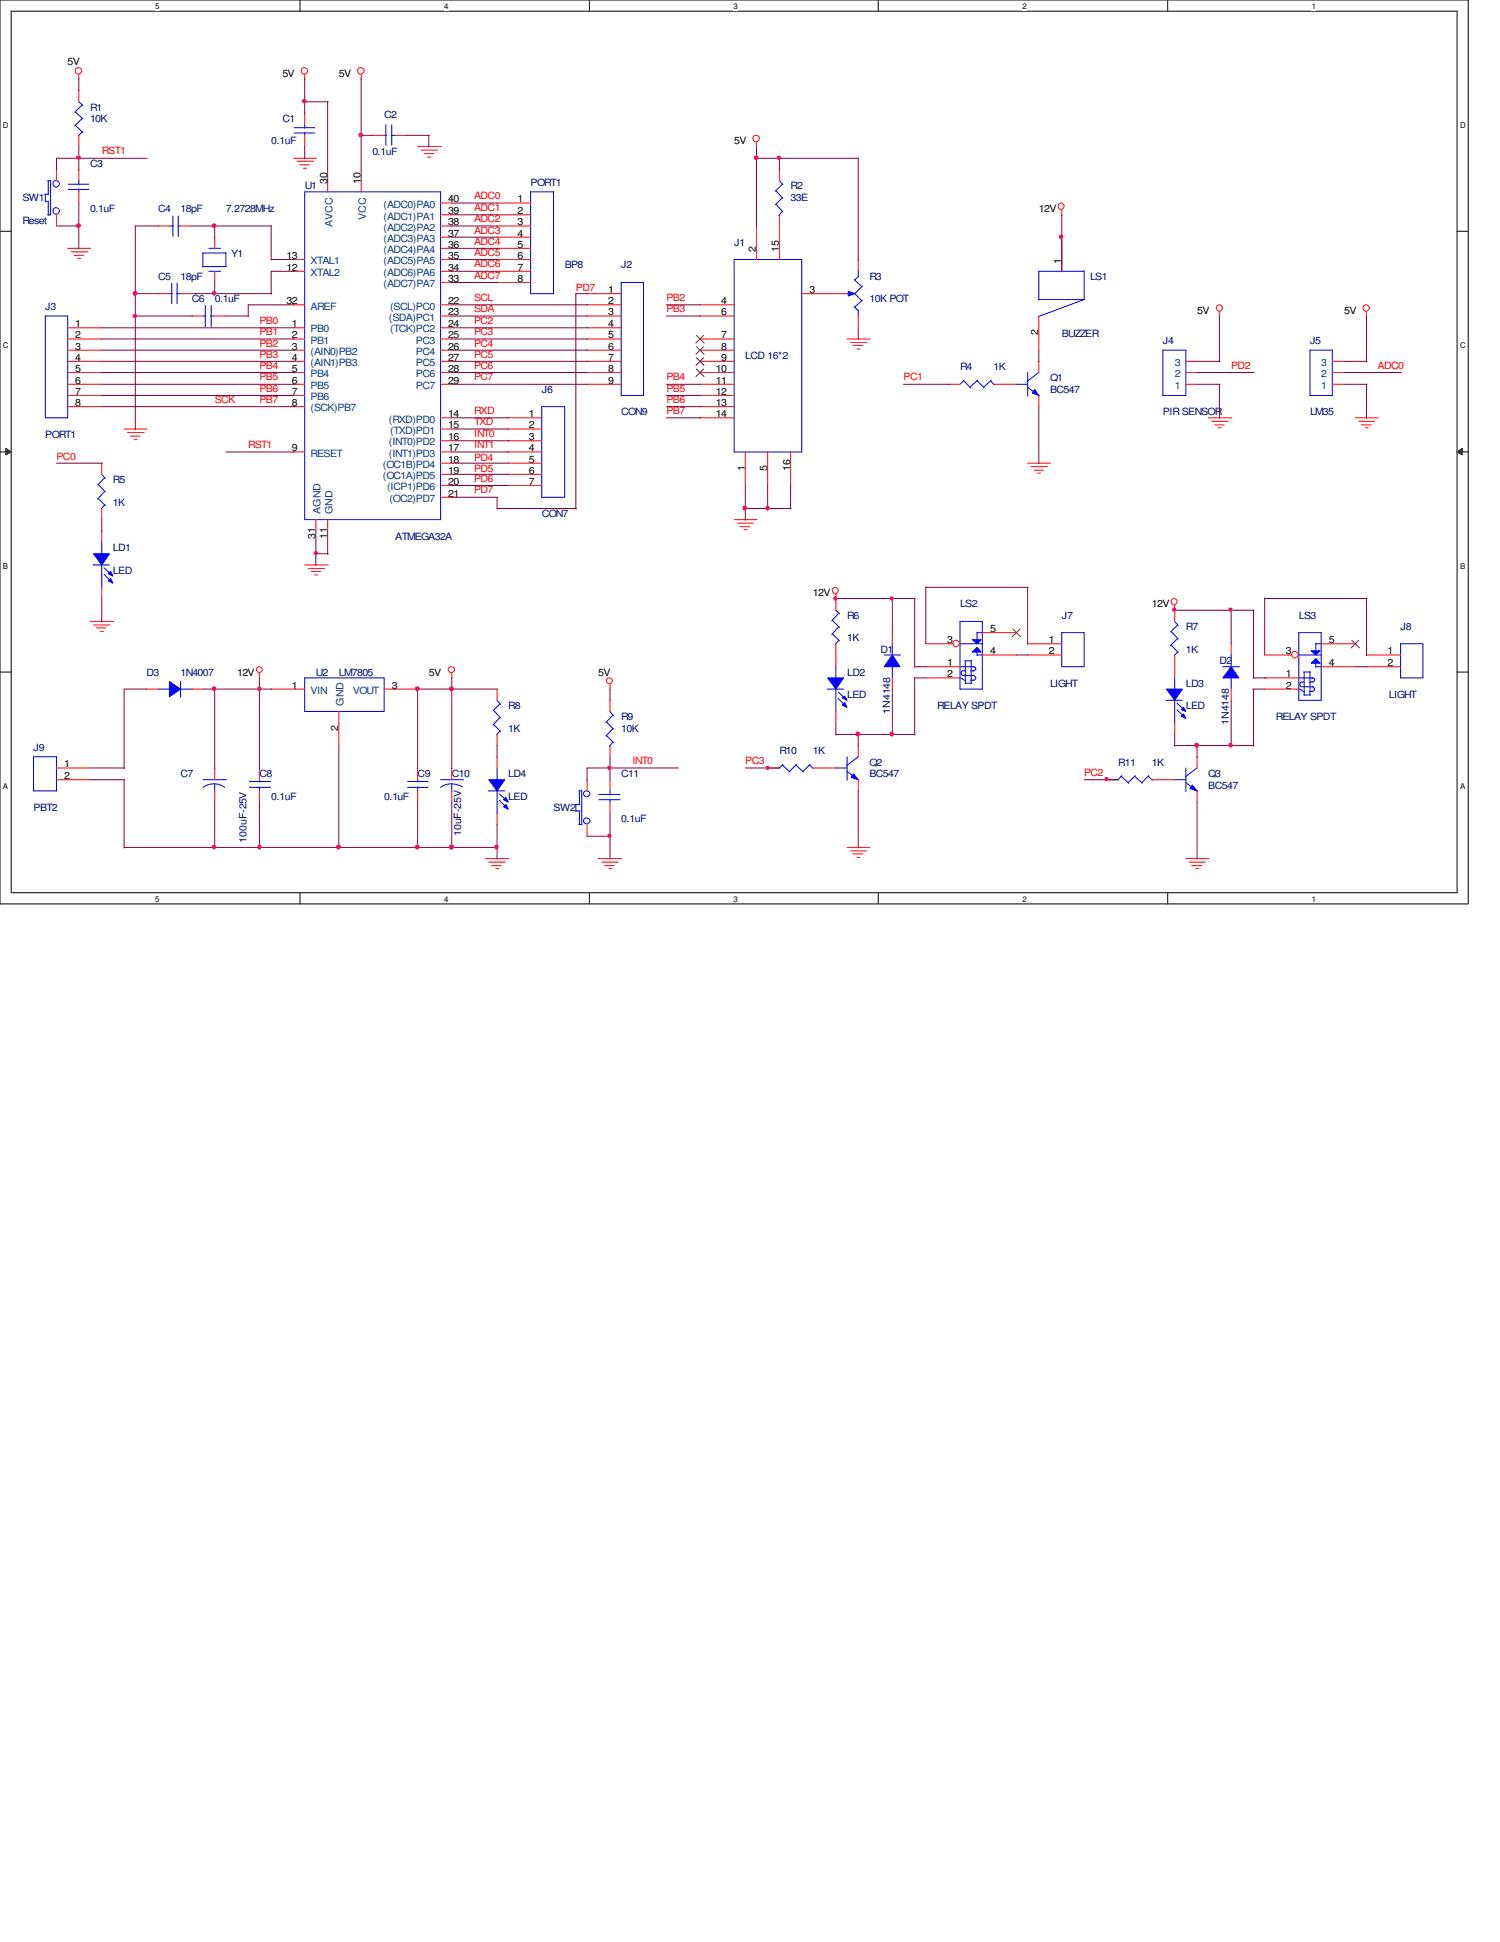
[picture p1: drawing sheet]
<svg xmlns="http://www.w3.org/2000/svg" width="216mm" height="279mm" viewBox="0 0 216 279" stroke-linecap="round" stroke-linejoin="round" font-family="sans-serif">
<defs><g id="words">
<g font-size="1.4">
<text x="9.7" y="9.4">5V</text>
<text x="40.6" y="11">5V</text>
<text x="48.8" y="11">5V</text>
<text x="105.7" y="20.7">5V</text>
<text x="47.1" y="26.5" transform="rotate(-90 47.1 26.5)">30</text>
<text x="51.9" y="26.5" transform="rotate(-90 51.9 26.5)">10</text>
<text x="64.5" y="29.1">40</text>
<text x="74.5" y="29.1">1</text>
<text x="64.5" y="30.8">39</text>
<text x="64.5" y="32.4">38</text>
<text x="64.5" y="34">37</text>
<text x="64.5" y="35.6">36</text>
<text x="74.5" y="30.8">2</text>
<text x="74.5" y="32.4">3</text>
<text x="74.5" y="34">4</text>
<text x="74.5" y="35.6">5</text>
<text x="149.5" y="30.5">12V</text>
<text x="41.2" y="37.3">13</text>
<text x="41.2" y="38.9">12</text>
<text x="64.5" y="37.3">35</text>
<text x="64.5" y="38.9">34</text>
<text x="64.5" y="40.6">33</text>
<text x="74.5" y="37.3">6</text>
<text x="74.5" y="38.9">7</text>
<text x="74.5" y="40.6">8</text>
<text x="108.8" y="36.2" transform="rotate(-90 108.8 36.2)">2</text>
<text x="112.1" y="36.2" transform="rotate(-90 112.1 36.2)">15</text>
<text x="152.7" y="37.9" transform="rotate(-90 152.7 37.9)">1</text>
<text x="10.8" y="47.1">1</text>
<text x="41.2" y="43.8">32</text>
<text x="42" y="47.1">1</text>
<text x="64.5" y="43.8">22</text>
<text x="64.5" y="45.4">23</text>
<text x="64.5" y="47.1">24</text>
<text x="87.5" y="42.2">1</text>
<text x="87.5" y="43.8">2</text>
<text x="87.5" y="45.4">3</text>
<text x="87.5" y="47.1">4</text>
<text x="103.8" y="43.8">4</text>
<text x="103.8" y="45.4">6</text>
<text x="116.5" y="42.2">3</text>
<text x="172.3" y="45.1">5V</text>
<text x="193.5" y="45.1">5V</text>
<text x="10.8" y="48.7">2</text>
<text x="10.8" y="50.3">3</text>
<text x="10.8" y="51.9">4</text>
<text x="10.8" y="53.5">5</text>
<text x="42" y="48.7">2</text>
<text x="42" y="50.3">3</text>
<text x="42" y="51.9">4</text>
<text x="42" y="53.5">5</text>
<text x="64.5" y="48.7">25</text>
<text x="64.5" y="50.3">26</text>
<text x="64.5" y="51.9">27</text>
<text x="64.5" y="53.5">28</text>
<text x="87.5" y="48.7">5</text>
<text x="87.5" y="50.3">6</text>
<text x="87.5" y="51.9">7</text>
<text x="87.5" y="53.5">8</text>
<text x="103" y="53.5">10</text>
<text x="103.8" y="48.7">7</text>
<text x="103.8" y="50.3">8</text>
<text x="103.8" y="51.9">9</text>
<text x="149.4" y="48.3" transform="rotate(-90 149.4 48.3)">2</text>
<text x="10.8" y="55.2">6</text>
<text x="10.8" y="56.8">7</text>
<text x="10.8" y="58.4">8</text>
<text x="42" y="55.2">6</text>
<text x="42" y="56.8">7</text>
<text x="42" y="58.4">8</text>
<text x="64.5" y="55.2">29</text>
<text x="87.5" y="55.2">9</text>
<text x="103" y="55.2">11</text>
<text x="103" y="56.8">12</text>
<text x="103" y="58.4">13</text>
<text x="42" y="64.9">9</text>
<text x="64.5" y="60">14</text>
<text x="64.5" y="61.6">15</text>
<text x="64.5" y="63.3">16</text>
<text x="64.5" y="64.9">17</text>
<text x="76.1" y="60">1</text>
<text x="76.1" y="61.6">2</text>
<text x="76.1" y="63.3">3</text>
<text x="76.1" y="64.9">4</text>
<text x="103" y="60">14</text>
<text x="64.5" y="66.5">18</text>
<text x="64.5" y="68.2">19</text>
<text x="64.5" y="69.8">20</text>
<text x="64.5" y="71.5">21</text>
<text x="76.1" y="66.5">5</text>
<text x="76.1" y="68.2">6</text>
<text x="76.1" y="69.8">7</text>
<text x="107.2" y="67.8" transform="rotate(-90 107.2 67.8)">1</text>
<text x="110.4" y="67.8" transform="rotate(-90 110.4 67.8)">5</text>
<text x="113.7" y="67.8" transform="rotate(-90 113.7 67.8)">16</text>
<text x="45.4" y="77.6" transform="rotate(-90 45.4 77.6)">31</text>
<text x="47.1" y="77.6" transform="rotate(-90 47.1 77.6)">11</text>
<text x="117" y="85.8">12V</text>
<text x="165.8" y="87.4">12V</text>
<text x="136.3" y="92.5">3</text>
<text x="136.3" y="95.8">1</text>
<text x="142.5" y="90.9">5</text>
<text x="142.5" y="94.1">4</text>
<text x="151" y="92.5">1</text>
<text x="151" y="94.1">2</text>
<text x="185.1" y="94.1">3</text>
<text x="191.3" y="92.5">5</text>
<text x="191.3" y="95.8">4</text>
<text x="199.7" y="94.1">1</text>
<text x="199.7" y="95.8">2</text>
<text x="34.1" y="97.2">12V</text>
<text x="42" y="99.1">1</text>
<text x="56.4" y="99.1">3</text>
<text x="61.7" y="97.2">5V</text>
<text x="86.1" y="97.2">5V</text>
<text x="136.3" y="97.5">2</text>
<text x="185.1" y="97.5">1</text>
<text x="185.1" y="99.1">2</text>
<text x="48.7" y="105.2" transform="rotate(-90 48.7 105.2)">2</text>
<text x="9.2" y="110.4">1</text>
<text x="9.2" y="112.1">2</text>
</g>
<g font-size="1.4" fill="#000080">
<text x="13" y="15.9">R1</text>
<text x="13" y="17.5">10K</text>
<text x="40.6" y="17.5">C1</text>
<text x="55.3" y="17">C2</text>
<text x="39" y="20.7">0.1uF</text>
<text x="53.6" y="22.4">0.1uF</text>
<text x="3.2" y="28.9">SW1</text>
<text x="13" y="24">C3</text>
<text x="43.9" y="27.3">U1</text>
<text x="76.4" y="26.8">PORT1</text>
<text x="113.8" y="27.3">R2</text>
<text x="113.8" y="28.9">33E</text>
<text x="3.2" y="32.2">Reset</text>
<text x="13" y="30.5">0.1uF</text>
<text x="22.8" y="30.5">C4</text>
<text x="26" y="30.5">18pF</text>
<text x="32.5" y="30.5">7.2728MHz</text>
<text x="105.7" y="35.4">J1</text>
<text x="22.8" y="40.3">C5</text>
<text x="26" y="40.3">18pF</text>
<text x="33.3" y="37">Y1</text>
<text x="81.3" y="38.6">BP8</text>
<text x="89.4" y="38.6">J2</text>
<text x="125.1" y="40.3">R3</text>
<text x="156.9" y="40.3">LS1</text>
<text x="6.5" y="44.6">J3</text>
<text x="27.6" y="43.5">C6</text>
<text x="30.9" y="43.5">0.1uF</text>
<text x="125.1" y="43.5">10K POT</text>
<text x="107.3" y="51.6">LCD 16*2</text>
<text x="138.2" y="53.3">R4</text>
<text x="143" y="53.3">1K</text>
<text x="152.8" y="48.4">BUZZER</text>
<text x="167.4" y="49.5">J4</text>
<text x="188.6" y="49.5">J5</text>
<text x="78" y="56.6">J6</text>
<text x="89.4" y="59.8">CON9</text>
<text x="151.1" y="54.9">Q1</text>
<text x="151.1" y="56.6">BC547</text>
<text x="167.4" y="59.8">PIR SENSOR</text>
<text x="188.6" y="59.8">LM35</text>
<text x="6.5" y="63">PORT1</text>
<text x="16.3" y="69.5">R5</text>
<text x="16.3" y="72.8">1K</text>
<text x="56.9" y="77.6">ATMEGA32A</text>
<text x="78" y="74.4">CON7</text>
<text x="16.3" y="79.2">LD1</text>
<text x="16.3" y="82.5">LED</text>
<text x="121.9" y="89.1">R6</text>
<text x="138.2" y="87.4">LS2</text>
<text x="152.8" y="89.1">J7</text>
<text x="186.9" y="89.1">LS3</text>
<text x="121.9" y="92.3">1K</text>
<text x="126.7" y="93.9">D1</text>
<text x="170.7" y="90.7">R7</text>
<text x="170.7" y="93.9">1K</text>
<text x="175.5" y="95.5">D2</text>
<text x="201.6" y="90.7">J8</text>
<text x="21.1" y="97.2">D3</text>
<text x="26" y="97.2">1N4007</text>
<text x="45.5" y="97.2">U2</text>
<text x="48.8" y="97.2">LM7805</text>
<text x="121.9" y="97.2">LD2</text>
<text x="121.9" y="100.4">LED</text>
<text x="151.1" y="98.8">LIGHT</text>
<text x="170.7" y="98.8">LD3</text>
<text x="199.9" y="100.4">LIGHT</text>
<text x="73.2" y="102">R8</text>
<text x="73.2" y="105.3">1K</text>
<text x="89.4" y="103.6">R9</text>
<text x="89.4" y="105.3">10K</text>
<text x="128.1" y="102.7" transform="rotate(-90 128.1 102.7)">1N4148</text>
<text x="134.9" y="102">RELAY SPDT</text>
<text x="170.7" y="102">LED</text>
<text x="176.9" y="104.3" transform="rotate(-90 176.9 104.3)">1N4148</text>
<text x="183.6" y="103.6">RELAY SPDT</text>
<text x="4.8" y="108">J9</text>
<text x="26" y="111.8">C7</text>
<text x="37.3" y="111.8">C8</text>
<text x="60.1" y="111.8">C9</text>
<text x="65" y="111.8">C10</text>
<text x="73.2" y="111.8">LD4</text>
<text x="89.4" y="111.8">C11</text>
<text x="112.2" y="108.5">R10</text>
<text x="117" y="108.5">1K</text>
<text x="125.1" y="110.2">Q2</text>
<text x="125.1" y="111.8">BC547</text>
<text x="161" y="110.2">R11</text>
<text x="165.8" y="110.2">1K</text>
<text x="173.9" y="111.8">Q3</text>
<text x="173.9" y="113.5">BC547</text>
<text x="4.8" y="116.7">PBT2</text>
<text x="39" y="115.1">0.1uF</text>
<text x="55.3" y="115.1">0.1uF</text>
<text x="73.2" y="115.1">LED</text>
<text x="79.7" y="116.7">SW2</text>
<text x="89.4" y="118.3">0.1uF</text>
<text x="35.5" y="121.2" transform="rotate(-90 35.5 121.2)">100uF-25V</text>
<text x="66.4" y="120.3" transform="rotate(-90 66.4 120.3)">10uF-25V</text>
</g>
<g font-size="1.4" fill="#f00">
<text x="14.6" y="22.2">RST1</text>
<text x="68.2" y="28.7">ADC0</text>
<text x="68.2" y="35.2">ADC4</text>
<text x="68.2" y="33.6">ADC3</text>
<text x="68.2" y="30.3">ADC1</text>
<text x="68.2" y="32">ADC2</text>
<text x="68.2" y="36.8">ADC5</text>
<text x="68.2" y="40.1">ADC7</text>
<text x="68.2" y="38.4">ADC6</text>
<text x="82.9" y="41.9">PD7</text>
<text x="37.3" y="46.6">PB0</text>
<text x="68.2" y="46.6">PC2</text>
<text x="68.2" y="43.3">SCL</text>
<text x="68.2" y="45">SDA</text>
<text x="95.9" y="45">PB3</text>
<text x="95.9" y="43.3">PB2</text>
<text x="37.3" y="48.3">PB1</text>
<text x="37.3" y="49.9">PB2</text>
<text x="37.3" y="51.5">PB3</text>
<text x="37.3" y="53.1">PB4</text>
<text x="68.2" y="51.5">PC5</text>
<text x="68.2" y="49.9">PC4</text>
<text x="68.2" y="53.1">PC6</text>
<text x="68.2" y="48.3">PC3</text>
<text x="177.2" y="53.1">PD2</text>
<text x="198.3" y="53.1">ADC0</text>
<text x="30.9" y="58">SCK</text>
<text x="37.3" y="54.7">PB5</text>
<text x="37.3" y="56.4">PB6</text>
<text x="37.3" y="58">PB7</text>
<text x="68.2" y="59.6">RXD</text>
<text x="68.2" y="54.7">PC7</text>
<text x="95.9" y="54.7">PB4</text>
<text x="95.9" y="58">PB6</text>
<text x="95.9" y="59.6">PB7</text>
<text x="95.9" y="56.4">PB5</text>
<text x="130" y="54.7">PC1</text>
<text x="35.7" y="64.5">RST1</text>
<text x="68.2" y="62.8">INT0</text>
<text x="68.2" y="61.2">TXD</text>
<text x="68.2" y="64.5">INT1</text>
<text x="8.1" y="66.1">PC0</text>
<text x="68.2" y="67.9">PD5</text>
<text x="68.2" y="69.3">PD6</text>
<text x="68.2" y="71">PD7</text>
<text x="68.2" y="66.3">PD4</text>
<text x="91" y="110">INT0</text>
<text x="107.3" y="110">PC3</text>
<text x="156" y="111.6">PC2</text>
</g>
<g font-size="1.4" fill="#004080">
<text x="55.2" y="29.9">(ADC0)PA0</text>
<text x="47.8" y="32.7" transform="rotate(-90 47.8 32.7)">AVCC</text>
<text x="52.7" y="31.7" transform="rotate(-90 52.7 31.7)">VCC</text>
<text x="55.2" y="31.6">(ADC1)PA1</text>
<text x="55.2" y="33.2">(ADC2)PA2</text>
<text x="55.2" y="34.8">(ADC3)PA3</text>
<text x="44.7" y="38">XTAL1</text>
<text x="44.7" y="39.7">XTAL2</text>
<text x="55.2" y="36.4">(ADC4)PA4</text>
<text x="55.2" y="38">(ADC5)PA5</text>
<text x="55.2" y="39.7">(ADC6)PA6</text>
<text x="55.2" y="41.3">(ADC7)PA7</text>
<text x="44.7" y="44.5">AREF</text>
<text x="44.7" y="47.8">PB0</text>
<text x="56" y="46.1">(SDA)PC1</text>
<text x="56.1" y="44.5">(SCL)PC0</text>
<text x="56.1" y="47.8">(TCK)PC2</text>
<text x="44.7" y="49.4">PB1</text>
<text x="44.7" y="51.1">(AIN0)PB2</text>
<text x="44.7" y="52.7">(AIN1)PB3</text>
<text x="59.9" y="49.4">PC3</text>
<text x="59.9" y="51.1">PC4</text>
<text x="59.9" y="52.7">PC5</text>
<text x="169.1" y="52.7">3</text>
<text x="190.2" y="52.7">3</text>
<text x="44.7" y="54.3">PB4</text>
<text x="44.7" y="56">PB5</text>
<text x="44.7" y="57.6">PB6</text>
<text x="44.7" y="59.2">(SCK)PB7</text>
<text x="59.9" y="54.3">PC6</text>
<text x="59.9" y="56">PC7</text>
<text x="169.1" y="56">1</text>
<text x="169.1" y="54.3">2</text>
<text x="190.2" y="56">1</text>
<text x="190.2" y="54.3">2</text>
<text x="44.7" y="65.7">RESET</text>
<text x="56" y="60.8">(RXD)PD0</text>
<text x="56" y="64.1">(INT0)PD2</text>
<text x="56" y="65.7">(INT1)PD3</text>
<text x="56.1" y="62.4">(TXD)PD1</text>
<text x="55.1" y="67.3">(OC1B)PD4</text>
<text x="55.1" y="68.9">(OC1A)PD5</text>
<text x="55.7" y="70.5">(ICP1)PD6</text>
<text x="46.1" y="73.9" transform="rotate(-90 46.1 73.9)">AGND</text>
<text x="47.8" y="73.9" transform="rotate(-90 47.8 73.9)">GND</text>
<text x="56" y="72.2">(OC2)PD7</text>
<text x="44.7" y="99.8">VIN</text>
<text x="49.4" y="101.5" transform="rotate(-90 49.4 101.5)">GND</text>
<text x="50.8" y="99.8">VOUT</text>
</g>
<g font-size="1.1">
<text x="22.4" y="1.3">5</text>
<text x="63.9" y="1.3">4</text>
<text x="105.6" y="1.3">3</text>
<text x="147.2" y="1.3">2</text>
<text x="188.8" y="1.3">1</text>
<text x=".4" y="18.5">D</text>
<text x="210.1" y="18.5">D</text>
<text x=".4" y="50.1">C</text>
<text x="210.1" y="50.1">C</text>
<text x=".4" y="81.9">B</text>
<text x="210.1" y="81.9">B</text>
<text x=".4" y="113.5">A</text>
<text x="210.1" y="113.5">A</text>
<text x="22.4" y="129.7">5</text>
<text x="63.9" y="129.7">4</text>
<text x="105.6" y="129.7">3</text>
<text x="147.2" y="129.7">2</text>
<text x="188.8" y="129.7">1</text>
</g>
</g></defs>
<path d="M0 0h211.3v130h-211.3zM1.6 1.6h208.1v126.8h-208.1z" fill="none" stroke="#000" stroke-width=".14"/>
<g fill="#fff">
<path d="M22.4 .3h.5v1.2h-.5z"/>
<path d="M22.4 128.7h.5v1.3h-.5z"/>
</g>
<path d="M43.2 0v1.6M43.2 128.4v1.6" fill="none" stroke="#000" stroke-width=".14"/>
<g fill="#fff">
<path d="M63.9 .3h.6v1.2h-.6z"/>
<path d="M63.9 128.7h.6v1.3h-.6z"/>
</g>
<path d="M84.8 0v1.6M84.8 128.4v1.6" fill="none" stroke="#000" stroke-width=".14"/>
<g fill="#fff">
<path d="M105.6 .3h.6v1.2h-.6z"/>
<path d="M105.6 128.7h.6v1.3h-.6z"/>
</g>
<path d="M126.4 0v1.6M126.4 128.4v1.6" fill="none" stroke="#000" stroke-width=".14"/>
<g fill="#fff">
<path d="M147.2 .3h.5v1.2h-.5z"/>
<path d="M147.2 128.7h.5v1.3h-.5z"/>
</g>
<path d="M168.1 0v1.6M168.1 128.4v1.6" fill="none" stroke="#000" stroke-width=".14"/>
<g fill="#fff">
<path d="M188.8 .3h.6v1.2h-.6z"/>
<path d="M188.8 128.7h.6v1.3h-.6z"/>
<path d="M.4 17.4h.8v1.3h-.8z"/>
<path d="M210.1 17.4h.8v1.3h-.8z"/>
<path d="M.4 49.1h.8v1.3h-.8z"/>
<path d="M210.1 49.1h.8v1.3h-.8z"/>
</g>
<path d="M0 33.3h1.6M209.7 33.3h1.6" fill="none" stroke="#000" stroke-width=".14"/>
<g fill="#fff">
<path d="M.4 80.9h.7v1.2h-.7z"/>
<path d="M210.1 80.9h.7v1.2h-.7z"/>
</g>
<path d="M0 65h1.6M.8 64.5l.8 .5-.8 .4zM209.7 65l.8-.5v.9zM209.7 65h1.6" fill="none" stroke="#000" stroke-width=".14"/>
<path d="M.8 64.5l.8 .5-.8 .4zM209.7 65l.8-.5v.9z" fill="#000"/>
<g fill="#fff">
<path d="M.4 112.5h.6v1.3h-.6z"/>
<path d="M210.1 112.5h.6v1.3h-.6z"/>
</g>
<path d="M0 96.7h1.6M209.7 96.7h1.6" fill="none" stroke="#000" stroke-width=".14"/>
<g fill="none" stroke="#f00" stroke-width=".14">
<path d="M11.3 10.8v.6M43.9 10.8v.6M52 10.8v.6M9.7 35.7h3.3M10.2 36.2h2.4M10.7 36.7h1.3M11.2 37.2h.4M42.2 22.8h3.4M42.2 37.3h1.7M42.2 39h1.7M42.8 23.2h2.3M43.2 23.7h1.3"/>
<path d="M43.7 24.2h.4M47.2 26v1.6M52 26v1.6M60.1 21.1h3.4M60.6 21.6h2.4M61 22.1h1.4M61.6 22.6h.4M63.4 35.7h1.6M63.4 37.3h1.6M63.4 39h1.6M63.4 29.2h1.6M63.4 30.9h1.6"/>
<path d="M63.4 32.5h1.6M63.4 34.1h1.6M108.9 20.5v.7M152.8 30.2v.8M42.2 48.8h1.7M42.2 43.9h1.7M42.2 47.2h1.7M42.2 50.4h1.7M42.2 52h1.7M42.2 53.6h1.7M42.2 55.3h1.7M42.2 56.9h1.7"/>
<path d="M42.2 58.5h1.7M63.4 48.8h1.6M63.4 43.9h1.6M63.4 45.5h1.6M63.4 47.2h1.6M63.4 50.4h1.6M63.4 52h1.6M63.4 53.6h1.6M63.4 55.3h1.6M63.4 40.6h1.6M121.9 48.8h3.3M122.4 49.3h2.3"/>
<path d="M122.8 49.7h1.4M123.4 50.2h.4M136.6 55.3h1.6M143 55.3h1.7M175.5 44.9v.7M196.7 44.9v.7M14.6 66.6v1.6M14.6 73.2v1.6M17.9 61.7h3.3M18.4 62.2h2.3M18.8 62.7h1.4M19.3 63.2h.4"/>
<path d="M42.2 65h1.7M45.5 74.8v1.6M47.2 74.8v1.6M63.4 61.7h1.6M63.4 66.6h1.6M63.4 60.1h1.6M63.4 65h1.6M63.4 63.4h1.6M63.4 68.2h1.6M63.4 69.9h1.6M63.4 71.5h1.6M105.7 74.8h3.3"/>
<path d="M106.2 75.3h2.3M106.5 75.8h1.4M107.1 76.2h.4M147.9 66.6h3.3M148.4 67.1h2.4M148.8 67.6h1.4M149.4 68.1h.4M173.9 60.1h3.4M174.4 60.6h2.4M174.8 61.1h1.4M175.3 61.6h.5M195.1 60.1h3.3"/>
<path d="M195.6 60.6h2.3M195.9 61.1h1.5M196.5 61.6h.4M13 89.4h3.3M13.5 89.9h2.3M13.9 90.3h1.3M14.5 90.8h.4M37.3 96.9v.7M43.9 81.3h3.3M44.4 81.8h2.3M44.8 82.2h1.3M45.3 82.7h.4"/>
<path d="M65 96.9v.7M87.8 98.5v.7M120.3 85.5v.7M169.1 87.1v2.3M169.1 94.2v1.7M30.9 110.5v1.7M30.9 113.8v1.6M87.8 112.2v1.6M87.8 115.4v1.6M69.8 123.5h3.4M70.4 124h2.3M70.8 124.5h1.3"/>
<path d="M71.4 125h.4M86.1 123.5h3.4M86.6 124h2.4M87 124.5h1.4M87.6 125h.5M121.9 121.9h3.3M122.4 122.4h2.3M122.8 122.9h1.4M123.4 123.4h.4M170.7 123.5h3.3M171.2 124h2.3M171.5 124.5h1.5"/>
<path d="M172.1 125h.5"/>
<circle cx="11.3" cy="10.2" r=".48"/>
<circle cx="43.8" cy="10.2" r=".48"/>
<circle cx="51.9" cy="10.2" r=".48"/>
<circle cx="108.8" cy="19.9" r=".48"/>
<circle cx="152.7" cy="29.7" r=".45"/>
<circle cx="175.5" cy="44.3" r=".45"/>
<circle cx="196.6" cy="44.3" r=".48"/>
<circle cx="37.3" cy="96.3" r=".42"/>
<circle cx="65" cy="96.3" r=".45"/>
<circle cx="87.7" cy="97.9" r=".42"/>
<circle cx="120.2" cy="85" r=".45"/>
<circle cx="169" cy="86.6" r=".45"/>
</g>
<g fill="none" stroke="#00f" stroke-width=".14">
<path d="M43.9 27.6h19.5v47.2h-19.5zM138.7 54.8l1 1M138.8 54.7l-.6 .6M140.6 54.8l1 1M140.7 54.7l-1.1 1M142.6 54.8l.5 .6M142.7 54.7l-1.1 1M14.1 69.7l1.1 1.1M14.1 71.7l1.1 1M14.6 68.2l.6 .6M15.1 68.7l-1 1.1M15.1 70.7l-1 1.1"/>
<path d="M15.1 72.6l-.5 .6M168.6 90.8l1 1.1M168.6 92.8l1 1.1M169.1 89.4l.5 .6M169.1 97.5v1.7M169.5 89.9l-1 1M169.5 91.9l-1 1M169.5 93.8l-.5 .5M29.2 113.3a2.67 2.67 0 0 1 3.1 0M29.2 112.2h3.4M30.9 112.8v1.1M86.2 114.3h3"/>
<path d="M86.2 115.1h3M87.8 113.8v.6M87.8 115v.4M167.8 100.8h2.4M169.1 100.8v3.3"/>
</g>
<path d="M167.9 99.1h2.3l-1.1 1.7z" fill-rule="evenodd" fill="#00f"/>
<path d="M167.9 99.1h2.3l-1.1 1.7z" fill="none" stroke="#00f" stroke-width=".14"/>
<path d="M170.3 102.7l.4 .7-.7-.4z" fill-rule="evenodd" fill="#00f"/>
<path d="M170.3 102.7l.4 .7-.7-.4z" fill="none" stroke="#00f" stroke-width=".14"/>
<path d="M170.3 101.8l.4 .6-.7-.3z" fill-rule="evenodd" fill="#00f"/>
<path d="M6.5 45.5h3.2v14.6h-3.2zM70.3 113.8h2.3M71.5 110.5v1.8M71.5 113.8v3.3M169.4 101.2l1.1 1M169.4 102.1l1.1 1.1M170.3 101.8l.4 .6-.7-.3z" fill="none" stroke="#00f" stroke-width=".14"/>
<path d="M9.7 47.2h4.9M9.7 48.8h4.9M9.7 50.4h4.9M9.7 52h4.9M9.7 53.6h4.9M9.7 55.3h4.9M9.7 56.9h4.9M9.7 58.5h4.9M169.1 95.9v1.6M169.1 104.1v1.6" fill="none" stroke="#f00" stroke-width=".14"/>
<path d="M70.4 112.2h2.2l-1.1 1.6z" fill-rule="evenodd" fill="#00f"/>
<path d="M70.4 112.2h2.2l-1.1 1.6z" fill="none" stroke="#00f" stroke-width=".14"/>
<path d="M72.8 115.7l.4 .7-.7-.3z" fill-rule="evenodd" fill="#00f"/>
<path d="M72.8 115.7l.4 .7-.7-.3z" fill="none" stroke="#00f" stroke-width=".14"/>
<path d="M72.8 114.7l.4 .7-.7-.3z" fill-rule="evenodd" fill="#00f"/>
<path d="M58.7 113.3h2.9M58.7 112.4h2.9M60.1 112.2v.3M60.1 113.2v.6M71.9 114.2l1.1 1M71.9 115.1l1.1 1.1M72.8 114.7l.4 .7-.7-.3z" fill="none" stroke="#00f" stroke-width=".14"/>
<path d="M60.1 110.5v1.7M60.1 113.8v1.6M71.5 108.9v1.6M71.5 117v1.6" fill="none" stroke="#f00" stroke-width=".14"/>
<path d="M189.4 94.7l.6 .7h-1.3z" fill="#00f"/>
<path d="M189.4 94.7l.6 .7h-1.3z" fill="none" stroke="#00f" stroke-width=".14"/>
<path d="M188.7 93.6h1.3l-.6 .6z" fill="#00f"/>
<g fill="none" stroke="#00f" stroke-width=".14">
<path d="M111.7 27.4l1 1.1M111.7 29.4l1 1.1M112.2 26l.5 .6M112.6 26.5l-1 1M112.6 28.4l-1 1.1M112.6 30.4l-.5 .6M186.9 99.1l.3 .1M186.9 94.2h3.3M186.9 97.5h2.1M186.9 91h3.3v9.8h-3.3zM187.3 99.2l.2 .2M187.5 98.8h1.5"/>
<path d="M187.5 99.5h.3M187.6 96.7h1M187.7 98.1h-.3a.35 .35 0 0 0-.3 .4 .35 .35 0 0 0 .3 .3M187.7 96.7v3.4M187.7 100h.9M188.5 98.1h.4M188.5 99.5h.4M188.6 96.6v3.4M188.7 93.6h1.3l-.6 .6zM188.8 97.5l.4 .1a.33 .33 0 0 1-.1 .4 .33 .33 0 0 1-.3 .1v-.1M188.8 98.8a.35 .35 0 0 1 .4 .2 .35 .35 0 0 1-.1 .4l-.2 .1-.1-.1M189.4 92.5v1.1"/>
<path d="M189.4 95.4v.6M189.4 92.6h.8M189.4 95.9h.8M120.2 110.5h1.7M121.9 111l1.7 1.3M121.9 108.9v3.4M123.5 108.9l-1.7 1.3"/>
</g>
<g fill="none" stroke="#f00" stroke-width=".14">
<path d="M112.2 24.4v1.6M112.2 30.9v1.6M182 94.2h3.9M182 97.5h4.9M182 99.1h4.9M190.2 92.6h4.9M190.2 95.9h4.9"/>
<circle cx="186.4" cy="94.2" r=".48"/>
</g>
<path d="M194.6 92.1l1.1 1.1M195.6 92.1l-1.1 1.1" fill="none" stroke="#804000" stroke-width=".14"/>
<path d="M122.9 111.3l.6 .9-1-.4z" fill="#00f"/>
<g fill="none" stroke="#00f" stroke-width=".14">
<path d="M6.4 27.9h.5M6.5 27.9v1.1M6.5 29h.5M6.9 26h.4M6.9 26v2M6.9 29v2M7.3 25.9v5h-.4M76.4 27.6h3.3v14.6h-3.3zM22.8 99.1h1.7M26 98v2.3M26 99.1h1.7M35.9 113.3h3"/>
<path d="M35.9 112.4h3M37.3 112.2v.3M37.3 113.2v.6M122.9 111.3l.6 .9-1-.4z"/>
<circle cx="8.1" cy="30.3" r=".48"/>
<circle cx="8.1" cy="26.4" r=".48"/>
</g>
<g fill="none" stroke="#f00" stroke-width=".14">
<path d="M8.1 24.4v1.6M8.1 30.9v1.6M71.5 29.2h4.9M71.5 30.9h4.9M71.5 32.5h4.9M71.5 34.1h4.9M71.5 35.7h4.9M71.5 37.3h4.9M71.5 39h4.9M71.5 40.6h4.9M37.3 110.5v1.7M37.3 113.8v1.6"/>
<path d="M118.6 110.5h1.7M123.5 107.3v1.6M123.5 112.2v1.6"/>
</g>
<path d="M24.4 98l1.6 1.1-1.6 1.1z" fill-rule="evenodd" fill="#00f"/>
<path d="M24.4 98l1.6 1.1-1.6 1.1zM119.8 89.2l1 1.1M119.8 91.2l1 1M120.3 87.8l.5 .5M120.7 88.2l-1 1.1M120.7 90.2l-1 1.1M120.7 92.1l-.5 .6M127.3 94.2h2.3M128.4 92.5v1.7M128.4 95.8v1.7" fill="none" stroke="#00f" stroke-width=".14"/>
<path d="M21.1 99.1h1.7M27.6 99.1h1.6M120.3 86.1v1.7M120.3 92.6v1.6" fill="none" stroke="#f00" stroke-width=".14"/>
<path d="M128.4 94.2l1.1 1.7h-2.2z" fill-rule="evenodd" fill="#00f"/>
<g fill="none" stroke="#00f" stroke-width=".14">
<path d="M42.3 18.4h3M42.3 19.1h3M43.9 17.9v.6M43.9 19.1v.4M55.3 19.5h.3M55.5 17.9v3M56.3 19.5h.6M56.4 17.9v3M149.4 39h6.6M149.5 39v4.2M156 38.9v4.2l-6.6 2.5M29.2 45.5h.4"/>
<path d="M29.5 43.9v3.1M30.3 45.5h.6M30.4 43.9v3.1M149.5 43.1h6.6M128.4 94.2l1.1 1.7h-2.2zM63.4 112.2h3.3M65 112.8v1.1M66.5 113.2a2.87 2.87 0 0 0-3.1 .1M82.8 115.7h.6M82.9 115.7v1.1M82.9 116.7h.6M83.3 113.8h.4"/>
<path d="M83.4 113.8v2M83.4 116.7v2M83.7 113.7v4.9h-.4M112.6 110.1l1.1 1M112.7 110l-.5 .5M114.6 110.1l1.1 1M114.6 110l-1 1M116.5 110.1l.6 .5M116.6 110l-1 1M161.4 111.7l1.1 1M161.5 111.6l-.5 .6M163.3 111.7l1.1 1"/>
<path d="M163.4 111.6l-1 1M165.3 111.7l.6 .6M165.4 111.6l-1.1 1"/>
<circle cx="84.5" cy="114.2" r=".45"/>
<circle cx="84.5" cy="118.1" r=".45"/>
</g>
<g fill="none" stroke="#f00" stroke-width=".14">
<path d="M43.9 16.3v1.6M43.9 19.5v1.6M53.6 19.5h1.7M56.9 19.5h1.6M152.8 34.1v4.9M27.6 45.5h1.6M30.9 45.5h1.6M149.5 45.5v4.9M128.4 91v1.6M128.4 97.5v1.6M65 110.5v1.7M65 113.8v1.6"/>
<path d="M84.5 112.2v1.6M84.5 118.6v1.7M110.5 110.5h1.7M117 110.5h1.6M159.3 112.2h1.7M165.8 112.2h1.6"/>
</g>
<path d="M140 93.8l.6-.7 .6 .7z" fill="#00f"/>
<path d="M140 93.8l.6-.7 .6 .7z" fill="none" stroke="#00f" stroke-width=".14"/>
<path d="M140 92h1.2l-.6 .6z" fill="#00f"/>
<g fill="none" stroke="#00f" stroke-width=".14">
<path d="M119 99.1h2.4M120.3 95.9v1.7M120.3 99.1v3.3M138.1 97.5l.3 .1M138.2 92.6h3.3M138.2 95.9h2M138.2 89.4h3.2v9.7h-3.2zM138.5 97.6l.2 .2M138.7 97.2h1.5M138.8 97.9h.2M138.9 95.1h.9M138.9 96.5h-.3a.35 .35 0 0 0-.3 .4 .35 .35 0 0 0 .3 .3"/>
<path d="M138.9 95.1v3.3M138.9 98.3h1M139.7 96.5h.4M139.7 97.9h.4M139.8 95v3.3M140 92h1.2l-.6 .6zM140 95.9a.3 .3 0 0 1 .4 .3 .3 .3 0 0 1-.4 .3v-.1M140 97.2a.35 .35 0 0 1 .4 .2 .35 .35 0 0 1-.1 .4l-.2 .1-.1-.1M140.6 90.9v1.1M140.6 93.8v.5M140.6 91h.9M140.6 94.2h.9"/>
</g>
<g fill="none" stroke="#f00" stroke-width=".14">
<path d="M133.3 92.6h3.9M133.3 95.9h4.9M133.3 97.5h4.9M141.4 91h4.9M141.4 94.2h4.9"/>
<circle cx="137.6" cy="92.6" r=".48"/>
</g>
<path d="M145.8 90.5l1.1 1.1M146.8 90.5l-1.1 1.1" fill="none" stroke="#804000" stroke-width=".14"/>
<path d="M119.1 97.5h2.3l-1.1 1.6z" fill-rule="evenodd" fill="#00f"/>
<path d="M119.1 97.5h2.3l-1.1 1.6z" fill="none" stroke="#00f" stroke-width=".14"/>
<path d="M121.6 101.1l.3 .7-.7-.4z" fill-rule="evenodd" fill="#00f"/>
<path d="M121.6 101.1l.3 .7-.7-.4z" fill="none" stroke="#00f" stroke-width=".14"/>
<path d="M121.2 100.4l.4-.2 .3 .6z" fill-rule="evenodd" fill="#00f"/>
<g fill="none" stroke="#00f" stroke-width=".14">
<path d="M29.1 36.4h3.4M29.2 38.4h3.4M29.2 36.4v2M30.1 39h1.6M30.1 35.7h1.6M32.5 36.3v2.1M89.4 40.6h3.2v16.3h-3.2zM120.6 99.6l1.2 1M4.8 108.9h3.3v4.9h-3.3zM120.6 100.5l1.2 1.1M121.2 100.4l.4-.2 .3 .6zM169 112.2h1.7"/>
<path d="M170.7 112.6l1.7 1.3M170.7 110.5v3.4M172.3 110.5l-1.7 1.3"/>
</g>
<g fill="none" stroke="#f00" stroke-width=".14">
<path d="M30.9 34.1v1.6M30.9 39v1.6M84.5 42.2h4.9M84.5 43.9h4.9M84.5 45.5h4.9M84.5 47.2h4.9M84.5 48.8h4.9M84.5 50.4h4.9M84.5 52h4.9M84.5 53.6h4.9M84.5 55.3h4.9M120.3 94.2v1.7"/>
<path d="M8.1 110.5h4.9M8.1 112.2h4.9M120.3 102.4v1.7"/>
</g>
<path d="M171.6 112.9l.7 .9-1-.3z" fill="#00f"/>
<g fill="none" stroke="#00f" stroke-width=".14">
<path d="M10.8 16.1l1.1 1M10.8 18l1.1 1.1M11.3 14.6l.6 .6M11.9 15.1l-1.1 1.1M11.9 17l-1.1 1.1M11.9 19l-.6 .6M24.4 32.5h.6M24.9 31.1v2.9M25.6 32.5h.4M25.7 31.1v2.9M105.7 37.3h9.7v27.7h-9.7zM167.4 50.4h3.3v6.5h-3.3z"/>
<path d="M43.9 97.5h11.4v4.9h-11.4zM176 95.9h2.4M177.2 94.1v1.8M177.2 97.5v1.6M71 102.2l1.1 1.1M71 104.2l1.1 1M71.5 100.8l.6 .5M72 101.3l-1 1M72 103.2l-1 1.1M72 105.2l-.5 .5M87.3 103.9l1 1M87.3 105.8l1 1"/>
<path d="M87.8 102.4l.5 .6M88.2 102.9l-1 1.1M88.2 104.8l-1 1.1M88.2 106.8l-.5 .6M171.6 112.9l.7 .9-1-.3z"/>
</g>
<g fill="none" stroke="#f00" stroke-width=".14">
<path d="M11.3 13v1.6M11.3 19.5v1.6M22.8 32.5h1.6M26 32.5h1.6M108.9 32.5v4.8M112.2 32.5v4.8M100.8 43.9h4.9M100.8 45.5h4.9M100.8 48.8h4.9M100.8 50.4h4.9M100.8 52h4.9M100.8 53.6h4.9"/>
<path d="M100.8 55.3h4.9M100.8 56.9h4.9M100.8 58.5h4.9M115.4 42.2h4.9M170.7 52h1.6M170.7 53.6h1.6M170.7 55.3h1.6M100.8 60.1h4.9M107.3 65v4.9M110.5 65v4.9M113.8 65v4.9M39 99.1h4.9"/>
<path d="M55.3 99.1h4.8M71.5 99.1v1.7M48.8 102.4v4.9M71.5 105.7v1.6M87.8 100.8v1.6M87.8 107.3v1.6M167.4 112.2h1.7M172.3 108.9v1.6M172.3 113.8v1.6"/>
</g>
<path d="M100.2 48.3l1.1 1.1M100.2 49.9l1.1 1.1M100.2 51.5l1.1 1.1M100.2 53.1l1.1 1.1M101.3 48.3l-1.1 1.1M101.3 49.9l-1.1 1.1M101.3 51.5l-1.1 1.1M101.3 53.1l-1.1 1.1" fill="none" stroke="#804000" stroke-width=".14"/>
<path d="M177.2 95.9l1.1 1.6h-2.3z" fill-rule="evenodd" fill="#00f"/>
<path d="M146.2 55.3h1.7M147.9 55.7l1.7 1.3M147.9 53.6v3.4M149.5 53.6l-1.7 1.3M177.2 95.9l1.1 1.6h-2.3z" fill="none" stroke="#00f" stroke-width=".14"/>
<path d="M177.2 92.6v1.6M177.2 99.1v1.7" fill="none" stroke="#f00" stroke-width=".14"/>
<path d="M148.9 56l.6 .9-.9-.3z" fill="#00f"/>
<path d="M148.9 56l.6 .9-.9-.3zM14.6 78v1.8M13.4 81.3h2.3M14.6 81.3v3.3M152.8 91h3.2v4.9h-3.2z" fill="none" stroke="#00f" stroke-width=".14"/>
<path d="M144.7 55.3h1.6M149.5 52v1.6M149.5 56.9v1.6M147.9 92.6h4.9M147.9 94.2h4.9" fill="none" stroke="#f00" stroke-width=".14"/>
<path d="M13.5 79.7h2.2l-1.1 1.6z" fill-rule="evenodd" fill="#00f"/>
<path d="M13.5 79.7h2.2l-1.1 1.6z" fill="none" stroke="#00f" stroke-width=".14"/>
<path d="M15.9 83.2l.4 .7-.7-.3z" fill-rule="evenodd" fill="#00f"/>
<path d="M15.9 83.2l.4 .7-.7-.3z" fill="none" stroke="#00f" stroke-width=".14"/>
<path d="M15.9 82.2l.4 .7-.7-.3z" fill-rule="evenodd" fill="#00f"/>
<path d="M78 58.5h3.3v13h-3.3zM15 81.7l1.1 1M15 82.6l1.1 1.1M15.9 82.2l.4 .7-.7-.3z" fill="none" stroke="#00f" stroke-width=".14"/>
<path d="M14.6 76.4v1.6M73.2 60.1h4.8M73.2 61.7h4.8M73.2 63.4h4.8M73.2 65h4.8M73.2 66.6h4.8M73.2 68.2h4.8M73.2 69.9h4.8M14.6 84.5v1.6" fill="none" stroke="#f00" stroke-width=".14"/>
<path d="M122.1 41.9l.9 .3-.9 .4z" fill="#00f"/>
<g fill="none" stroke="#00f" stroke-width=".14">
<path d="M9.8 26.5h3M9.8 27.3h3M11.3 26v.6M11.3 27.2v.4M123.5 38.9v.9M123.6 39.7l-.6 .6M24.4 42.2h.4M24.7 40.7v3M25.4 42.2h.6M25.5 40.7v3M121.8 42.2h.5M122.1 41.9l.9 .3-.9 .4z"/>
<path d="M122.9 44.1l.6 .6M122.9 42.2l1.1 1.1M122.9 40.2l1.1 1M123.5 44.6v.9M124.1 43.2l-1.1 1M124.1 41.1l-1.1 1.1M188.6 50.4h3.2v6.5h-3.2zM201.6 92.6h3.2v4.9h-3.2z"/>
</g>
<path d="M11.3 24.4v1.6M11.3 27.6v1.6M123.5 37.3v1.7M22.8 42.2h1.6M26 42.2h1.6M120.3 42.2h1.6M123.5 45.5v1.7M191.8 55.3h1.7M191.8 53.6h1.7M191.8 52h1.7M196.7 94.2h4.9M196.7 95.9h4.9" fill="none" stroke="#f00" stroke-width=".14"/>
<g fill="none" stroke="#800040" stroke-width=".14">
<path d="M11.3 11.3v1.7M43.9 11.3v5M43.9 14.6h3.3M47.2 14.6v11.5M52 19.5h1.7M52 11.3v14.8M58.5 19.5h3.3M61.7 19.5v1.7M8.1 32.5h3.3M11.3 21.1v3.4M11.3 29.2v6.6M21.2 22.8h-13.1v1.7"/>
<path d="M22.9 32.5h-3.4v29.3M27.6 32.5h11.5M30.9 32.5v1.7M39 37.3h3.3M39 32.5v4.9M42.3 39h-3.3v3.3M43.9 21.1v1.8M65 32.5h6.6M65 37.3h6.6M65 29.2h6.6M65 35.7h6.6M65 34.1h6.6"/>
<path d="M65 30.9h6.6M65 39h6.6M108.9 22.8h14.7M108.9 21.1v11.5M112.2 22.8v1.7M123.5 22.8v14.6M152.8 30.9v8.2M14.6 55.3h27.7M14.6 48.8h27.7M14.6 50.4h27.7M14.6 56.9h27.7M14.6 47.2h27.7"/>
<path d="M14.6 52h27.7M14.6 58.5h27.7M14.6 53.6h27.7M19.5 42.2h3.4M19.5 45.5h8.2M27.6 42.2h11.5M30.9 40.6v1.7M32.5 45.5h3.3M42.3 43.9h-6.6v1.7M65 55.3h19.6M65 48.8h19.6M65 50.4h19.6"/>
<path d="M65 47.2h19.6M65 52h19.6M65 43.9h19.6M65 40.6h6.6M65 53.6h19.6M65 45.5h19.6M84.6 42.2h-1.7v31M95.9 55.3h4.9M95.9 56.9h4.9M95.9 43.9h4.9M95.9 58.5h4.9M95.9 45.5h4.9"/>
<path d="M123.5 47.2v1.7M130 55.3h6.7M149.5 50.4v1.7M149.5 58.5v8.2M172.3 55.3h3.3M172.3 52h3.3M172.3 53.6h8.2M175.5 45.5v6.6M175.5 55.3v4.9M193.5 55.3h3.3M193.5 52h3.3M193.5 53.6h8.2"/>
<path d="M196.7 45.5v6.6M196.7 55.3v4.9M8.1 66.6h6.6M14.6 74.8v1.7M32.5 65h9.8M45.5 76.4v5M45.5 79.7h1.7M47.2 76.4v3.4M65 68.2h8.2M65 69.9h8.2M65 63.4h8.2M65 61.7h8.2"/>
<path d="M65 65h8.2M65 60.1h8.2M65 71.5h6.6M65 66.6h8.2M71.5 71.5v1.7M71.5 73.2h11.5M95.9 60.1h4.9M107.3 73.2h6.6M107.3 69.9v4.9M110.5 69.9v3.3M113.8 69.9v3.3M14.6 86.1v3.4"/>
<path d="M21.2 99.1h-3.3v11.5M29.2 99.1h9.9M30.9 99.1v11.5M37.3 97.5v13.1M65 97.5v13.1M71.6 99.1h-11.5v11.5M87.8 99.1v1.7M120.2 86.1h11.5M128.4 86v5M128.4 99.1v6.6M131.6 97.5h1.7M131.7 86.1v9.9"/>
<path d="M131.7 97.5v8.2M131.7 95.9h1.6M133.3 84.4v8.2M133.3 84.5h14.7M146.3 94.2h1.7M147.9 84.5v8.2M169 87.8h11.5M177.2 87.7v4.9M180.3 99.1h1.7M180.4 97.5h1.7M180.4 87.8v9.8M180.4 99.1v8.3"/>
<path d="M182 86.1h14.8M182 86v8.2M195.1 95.9h1.7M196.7 86.1v8.2M13 112.2h4.9M13 110.5h4.9M17.9 112.2v9.8M30.9 115.4v6.6M37.3 115.4v6.6M48.8 107.3v14.7M60.1 115.4v6.6M65 115.4v6.6"/>
<path d="M71.5 107.3v1.7M71.5 118.6v5M87.8 108.9v3.4M87.8 117v6.6M97.6 110.5h-13.1v1.8M107.3 110.5h5M120.3 105.7h11.4M120.3 104.1v1.6M123.5 105.7v1.7M123.5 113.8v8.2M156 112.2h5M169.1 105.7v1.7"/>
<path d="M169.1 107.3h11.3M172.3 107.3v1.7M172.3 115.4v8.2M177.2 100.8v6.6M17.9 121.9h53.7M84.5 120.3h3.4"/>
</g>
<path d="M45.2 79.4l.3-.1 .2 .3-.2 .2-.2-.1z" fill-rule="evenodd" fill="#f0f"/>
<path d="M45.2 79.4l.3-.1 .2 .3-.2 .2-.2-.1z" fill="none" stroke="#f0f" stroke-width=".14"/>
<circle cx="11.3" cy="32.5" r=".31" fill="#f0f"/>
<circle cx="11.3" cy="32.5" r=".31" fill="none" stroke="#f0f" stroke-width=".14"/>
<circle cx="30.8" cy="32.5" r=".28" fill="#f0f"/>
<circle cx="30.8" cy="32.5" r=".28" fill="none" stroke="#f0f" stroke-width=".14"/>
<circle cx="43.8" cy="14.6" r=".28" fill="#f0f"/>
<circle cx="43.8" cy="14.6" r=".28" fill="none" stroke="#f0f" stroke-width=".14"/>
<circle cx="30.8" cy="42.2" r=".28" fill="#f0f"/>
<circle cx="30.8" cy="42.2" r=".28" fill="none" stroke="#f0f" stroke-width=".14"/>
<circle cx="11.3" cy="22.7" r=".28" fill="#f0f"/>
<circle cx="11.3" cy="22.7" r=".28" fill="none" stroke="#f0f" stroke-width=".14"/>
<circle cx="30.8" cy="99.1" r=".28" fill="#f0f"/>
<circle cx="30.8" cy="99.1" r=".28" fill="none" stroke="#f0f" stroke-width=".14"/>
<circle cx="37.3" cy="99.1" r=".28" fill="#f0f"/>
<circle cx="37.3" cy="99.1" r=".28" fill="none" stroke="#f0f" stroke-width=".14"/>
<circle cx="108.9" cy="22.7" r=".28" fill="#f0f"/>
<circle cx="108.9" cy="22.7" r=".28" fill="none" stroke="#f0f" stroke-width=".14"/>
<circle cx="152.7" cy="34.1" r=".28" fill="#f0f"/>
<circle cx="152.7" cy="34.1" r=".28" fill="none" stroke="#f0f" stroke-width=".14"/>
<circle cx="107.2" cy="73.1" r=".31" fill="#f0f"/>
<circle cx="107.2" cy="73.1" r=".31" fill="none" stroke="#f0f" stroke-width=".14"/>
<circle cx="110.5" cy="73.1" r=".28" fill="#f0f"/>
<circle cx="110.5" cy="73.1" r=".28" fill="none" stroke="#f0f" stroke-width=".14"/>
<circle cx="19.4" cy="42.2" r=".31" fill="#f0f"/>
<circle cx="19.4" cy="42.2" r=".31" fill="none" stroke="#f0f" stroke-width=".14"/>
<circle cx="19.4" cy="45.5" r=".28" fill="#f0f"/>
<circle cx="19.4" cy="45.5" r=".28" fill="none" stroke="#f0f" stroke-width=".14"/>
<circle cx="65" cy="121.9" r=".31" fill="#f0f"/>
<circle cx="65" cy="121.9" r=".31" fill="none" stroke="#f0f" stroke-width=".14"/>
<circle cx="30.8" cy="121.9" r=".28" fill="#f0f"/>
<circle cx="30.8" cy="121.9" r=".28" fill="none" stroke="#f0f" stroke-width=".14"/>
<circle cx="37.3" cy="121.9" r=".28" fill="#f0f"/>
<circle cx="37.3" cy="121.9" r=".28" fill="none" stroke="#f0f" stroke-width=".14"/>
<circle cx="48.7" cy="121.9" r=".31" fill="#f0f"/>
<circle cx="48.7" cy="121.9" r=".31" fill="none" stroke="#f0f" stroke-width=".14"/>
<circle cx="71.4" cy="121.9" r=".28" fill="#f0f"/>
<circle cx="71.4" cy="121.9" r=".28" fill="none" stroke="#f0f" stroke-width=".14"/>
<circle cx="60.1" cy="99.1" r=".31" fill="#f0f"/>
<circle cx="60.1" cy="99.1" r=".31" fill="none" stroke="#f0f" stroke-width=".14"/>
<circle cx="51.9" cy="19.4" r=".31" fill="#f0f"/>
<circle cx="51.9" cy="19.4" r=".31" fill="none" stroke="#f0f" stroke-width=".14"/>
<circle cx="60.1" cy="121.9" r=".31" fill="#f0f"/>
<circle cx="60.1" cy="121.9" r=".31" fill="none" stroke="#f0f" stroke-width=".14"/>
<circle cx="65" cy="121.9" r=".31" fill="#f0f"/>
<circle cx="65" cy="121.9" r=".31" fill="none" stroke="#f0f" stroke-width=".14"/>
<circle cx="65" cy="99.1" r=".31" fill="#f0f"/>
<circle cx="65" cy="99.1" r=".31" fill="none" stroke="#f0f" stroke-width=".14"/>
<path d="M111.9 22.5l.2-.1 .3 .3-.3 .2-.2-.1z" fill-rule="evenodd" fill="#f0f"/>
<path d="M111.9 22.5l.2-.1 .3 .3-.3 .2-.2-.1z" fill="none" stroke="#f0f" stroke-width=".14"/>
<path d="M87.5 110.3l.2-.1 .3 .3-.3 .2-.2-.1z" fill-rule="evenodd" fill="#f0f"/>
<path d="M87.5 110.3l.2-.1 .3 .3-.3 .2-.2-.1z" fill="none" stroke="#f0f" stroke-width=".14"/>
<path d="M87.5 120.1l.2-.1 .3 .2-.3 .3-.2-.1z" fill-rule="evenodd" fill="#f0f"/>
<path d="M87.5 120.1l.2-.1 .3 .2-.3 .3-.2-.1z" fill="none" stroke="#f0f" stroke-width=".14"/>
<path d="M110.3 110.3l.2-.1 .2 .3-.2 .2-.2-.1z" fill-rule="evenodd" fill="#f0f"/>
<path d="M110.3 110.3l.2-.1 .2 .3-.2 .2-.2-.1z" fill="none" stroke="#f0f" stroke-width=".14"/>
<circle cx="123.5" cy="105.6" r=".31" fill="#f0f"/>
<circle cx="123.5" cy="105.6" r=".31" fill="none" stroke="#f0f" stroke-width=".14"/>
<path d="M128.1 86l.3-.1 .2 .2-.2 .3-.2-.1z" fill-rule="evenodd" fill="#f0f"/>
<path d="M128.1 86l.3-.1 .2 .2-.2 .3-.2-.1z" fill="none" stroke="#f0f" stroke-width=".14"/>
<path d="M120 86l.2-.1 .3 .2-.3 .3-.2-.1z" fill-rule="evenodd" fill="#f0f"/>
<path d="M120 86l.2-.1 .3 .2-.3 .3-.2-.1z" fill="none" stroke="#f0f" stroke-width=".14"/>
<circle cx="128.3" cy="105.6" r=".28" fill="#f0f"/>
<circle cx="128.3" cy="105.6" r=".28" fill="none" stroke="#f0f" stroke-width=".14"/>
<circle cx="177.1" cy="107.2" r=".28" fill="#f0f"/>
<circle cx="177.1" cy="107.2" r=".28" fill="none" stroke="#f0f" stroke-width=".14"/>
<path d="M168.8 87.6l.2-.1 .2 .2-.2 .3-.2-.1z" fill-rule="evenodd" fill="#f0f"/>
<path d="M168.8 87.6l.2-.1 .2 .2-.2 .3-.2-.1z" fill="none" stroke="#f0f" stroke-width=".14"/>
<path d="M159 112l.3-.2 .2 .3-.2 .3-.2-.1z" fill-rule="evenodd" fill="#f0f"/>
<path d="M159 112l.3-.2 .2 .3-.2 .3-.2-.1z" fill="none" stroke="#f0f" stroke-width=".14"/>
<circle cx="172.2" cy="107.2" r=".31" fill="#f0f"/>
<circle cx="172.2" cy="107.2" r=".31" fill="none" stroke="#f0f" stroke-width=".14"/>
<path d="M176.9 87.6l.2-.1 .3 .2-.3 .3-.2-.1z" fill-rule="evenodd" fill="#f0f"/>
<path d="M176.9 87.6l.2-.1 .3 .2-.3 .3-.2-.1z" fill="none" stroke="#f0f" stroke-width=".14"/>
<use href="#words"/>
</svg>
